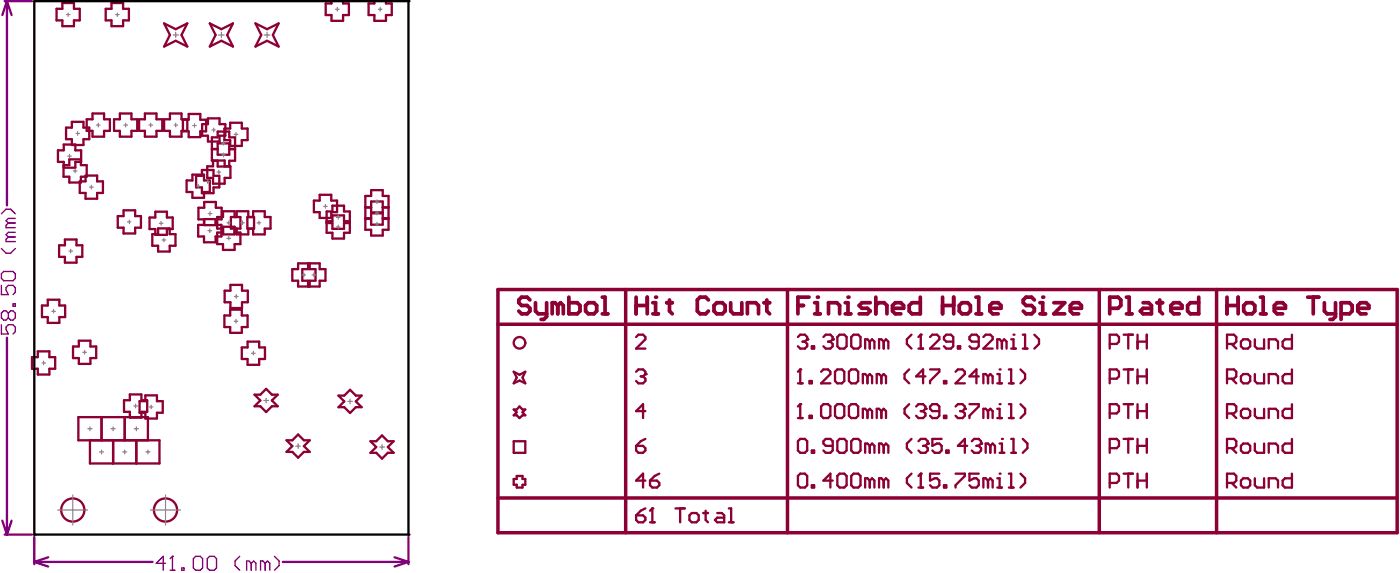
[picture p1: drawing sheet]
<svg xmlns="http://www.w3.org/2000/svg" width="511mm" height="209mm" viewBox="0 0 511 209" stroke-linecap="round" stroke-linejoin="round" font-family="sans-serif">
<g fill="none" stroke="#8d0034" stroke-width=".85">
<path d="M121 0v1.3h-2.2v4.2h2.2v2.1h4.2v-2.1h2.1v-4.2h-2.1v-1.3M136.6 0v1.3h-2.1v4.2h2.1v2.1h4.2v-2.1h2.1v-4.2h-2.1v-1.3M20.6 3.2h2.2v-2.1h4.2v2.1h2.1v4.2h-2.1v2.1h-4.2v-2.1h-2.2zM38.6 3.2h2.1v-2.1h4.2v2.1h2.1v4.2h-2.1v2.1h-4.2v-2.1h-2.1zM59.9 8.5l4.2 2.1 4.2-2.1-2.1 4.2 2.1 4.3-4.2-2.1-4.2 2.1 2.1-4.3zM76.5 8.5l4.3 2.1 4.2-2.1-2.1 4.2 2.1 4.3-4.2-2.1-4.3 2.1 2.2-4.3zM93.2 8.5l4.2 2.1 4.3-2.1-2.1 4.2 2.1 4.3-4.3-2.1-4.2 2.1 2.1-4.3zM21.1 54.8h2.2v-2.1h4.2v2.1h2.1v4.2h-2.1v2.1h-4.2v-2.1h-2.2zM24.1 46.5h2.1v-2.1h4.3v2.1h2.1v4.2h-2.1v2.1h-4.3v-2.1h-2.1zM31.6 43.5h2.1v-2.1h4.3v2.1h2.1v4.2h-2.1v2.1h-4.3v-2.1h-2.1zM41.6 43.5h2.1v-2.1h4.3v2.1h2.1v4.2h-2.1v2.1h-4.3v-2.1h-2.1zM50.8 43.5h2.1v-2.1h4.2v2.1h2.1v4.2h-2.1v2.1h-4.2v-2.1h-2.1z"/>
<path d="M59.9 43.5h2.1v-2.1h4.2v2.1h2.1v4.2h-2.1v2.1h-4.2v-2.1h-2.1zM66.7 43.6h2.2v-2.1h4.2v2.1h2.1v4.3h-2.1v2.1h-4.2v-2.1h-2.2zM73.8 45.3h2.1v-2.2h4.2v2.2h2.1v4.2h-2.1v2.1h-4.2v-2.1h-2.1zM77.3 50.1h2.1v-2.1h4.3v2.1h2.1v8.5h-2.1v2.1h-4.3v-2.1h-2.1zM77.3 54.4h2.1M77.3 54.3h2.1M79.4 52.3h4.3v4.1h-4.3zM81.9 46.9h2.1v-2.2h4.2v2.2h2.1v4.2h-2.1v2.1h-4.2v-2.1h-2.1zM83.7 54.4h2.1M83.7 54.3h2.1M23.2 60.2h2.1v-2.1h4.2v2.1h2.1v4.2h-2.1v2.1h-4.2v-2.1h-2.1zM29.1 66.1h2.1v-2.1h4.2v2.1h2.2v4.2h-2.2v2.1h-4.2v-2.1h-2.1z"/>
<path d="M43 78.8h2.1v-2.1h4.2v2.1h2.1v4.2h-2.1v2.1h-4.2v-2.1h-2.1zM54.6 79.3h2.1v-2.1h4.2v2.1h2.1v4.2h-2.1v2.1h-4.2v-2.1h-2.1zM68.1 65.8h2.1v-2.1h4.2v2.1h2.1v4.2h-2.1v2.1h-4.2v-2.1h-2.1zM71.6 64.1h2.1v-2.1h4.2v2.1h2.1v4.2h-2.1v2.1h-4.2v-2.1h-2.1zM72.4 75.7h2.1v-2.1h4.2v2.1h2.2v4.2h-8.5zM74.4 79.9v2.1h-2.1v4.2h2.1v2.1h4.3v-2.1h2.1v-4.2h-2.1v-2.1M74.5 79.9v2.2h4.2v-2.2M75.6 60.6h2.1v-2.1h4.3v2.1h2.1v4.2h-2.1v2.1h-4.3v-2.1h-2.1zM84.2 79.1h3.5v4.2h-3.5zM85.6 79.1v-2.1h-4.2v2.1h-2.1v4.2h2.1M86.4 79.1v-2.1h4.2v2.1M90.3 79.1h2.4v4.2h-2.4z"/>
<path d="M92.4 79.1v-2.1h4.2v2.1h2.1v4.2h-2.1v2.1h-4.2v-2.1M114.5 73.1h2.1v-2.1h4.3v2.1h2.1v4.2h-2.1v2.1h-4.3v-2.1h-2.1zM119.2 77.1h2.1v-2.1h4.2v2.1h2.1v7.7h-2.1v2.2h-4.2v-2.2h-2.1zM133.3 71.4h2.1v-2.1h4.2v2.1h2.2v12.3h-2.2v2.2h-4.2v-2.2h-2.1zM133.3 79.5h2.1v-6.1h4.2v6.1h2.2M133.3 79.8h2.1v2.1h4.2v-2.1h2.2M133.3 75.6h2.1M135.4 77.8h4.2M135.4 77.4h4.2M139.6 75.6h2.2M21.6 89.4h2.1v-2.1h4.2v2.1h2.1v4.2h-2.1v2.1h-4.2v-2.1h-2.1zM55.6 85.3h2.1v-2.1h4.2v2.1h2.1v4.3h-2.1v2.1h-4.2v-2.1h-2.1z"/>
<path d="M81.4 84.8h-2.1v4.2h2.1v2.1h4.2v-2.1h2.1v-4.2h-2.1M81.4 82.6h4.2v2.8h-4.2zM86.4 83.3v2.1h4.2v-2.1M106.7 98.1h2.1v-2.1h7.8v2.1h2.2v4.2h-2.2v2.1h-7.8v-2.1h-2.1zM112.4 96v2.1h-2.1v4.2h2.1v2.1M113 96v2.1h2.1v4.2h-2.1v2.1M119.2 80.6h2.1v-2.1h4.2v2.1h2.1M119.2 81.3h2.1v2.1h4.2v-2.1h2.1M15.3 111.3h2.1v-2.1h4.3v2.1h2.1v4.3h-2.1v2.1h-4.3v-2.1h-2.1zM81.9 115h2.1v-2.1h4.2v2.1h2.1v4.2h-2.1v2.1h-4.2v-2.1h-2.1zM82 105.9h2.1v-2.1h4.2v2.1h2.1v4.3h-2.1v2.1h-4.2v-2.1h-2.1zM11.7 130.2h2.1v-2.1h4.2v2.1h2.1v4.2h-2.1v2.1h-4.2v-2.1h-2.1z"/>
<path d="M26.6 126.3h2.2v-2.1h4.2v2.1h2.1v4.2h-2.1v2.1h-4.2v-2.1h-2.2zM88.2 126.6h2.1v-2.1h4.3v2.1h2.1v4.3h-2.1v2.1h-4.3v-2.1h-2.1zM187.4 135.5l2.2 1.1 2.1-1.1-1 2.1 1 2.1-2.1-1-2.2 1 1.1-2.1zM232.1 135.5l.8-.9h1.7l.9 .9v.8M37 152v8.5M45.3 145.9h2.1v-2.1h4.2v2.1h2.1v4.2h-2.1v2.1h-4.2v-2.1h-2.1zM45.5 152v8.5M50.9 146.2h2.1v-2.1h4.3v2.1h2.1v4.2h-2.1v2.1h-4.3v-2.1h-2.1zM92.9 143.9h2.1l2.1-2.2 2.1 2.2h2.1l-2.1 2.1 2.1 2.1h-2.1l-2.1 2.1-2.1-2.1h-2.1l2.1-2.1zM123.5 144.2h2.1l2.1-2.1 2.1 2.1h2.2l-2.2 2.1 2.2 2.1h-2.2l-2.1 2.1-2.1-2.1h-2.1l2.1-2.1zM187.4 149.3h1.1l1.1-1.1 1.1 1.1h1l-1 1 1 1.1h-1l-1.1 1-1.1-1h-1.1l1.1-1.1zM235.5 160l-1.7 .8-1.7 1.7"/>
<path d="M235.5 149.8h-3.4l2.5-2.5v5.1M32.8 160.5v8.4h25.4v-8.4h-29.6v-8.5h25.4v8.5M41.3 160.5v8.4M49.7 160.5v8.4M104.5 160.5h2.2l2.1-2.1 2.1 2.1h2.1l-2.1 2.1 2.1 2.1h-2.1l-2.1 2.1-2.1-2.1h-2.2l2.2-2.1zM135.2 160.8h2.1l2.1-2.1 2.1 2.1h2.1l-2.1 2.1 2.1 2.1h-2.1l-2.1 2.2-2.1-2.2h-2.1l2.1-2.1zM187.4 160.8h4.3v4.2h-4.3zM187.4 174.6h1.1v-1.1h2.2v1.1h1v2.1h-1v1h-2.2v-1h-1.1zM232.1 162.5h2.5l.9 .9v.8l-.9 .8h-1.7l-.8-.8z"/>
</g>
<path d="M181.7 105.5h328.1v88.7h-328.1zM181.7 118.2h328.1M228.3 105.5v88.7M287.3 105.5v88.7M401.1 105.5v88.7M443.9 105.5v88.7M181.7 181.5h328.1" fill="none" stroke="#8d0034" stroke-width="1.3"/>
<circle cx="235.5" cy="136.3" r=".42" fill="#8d0034"/>
<g fill="none" stroke="#8d0034" stroke-width=".85">
<path d="M232.1 122.8l.8-.8h1.7l.9 .8v.9l-3.4 3.4h3.4M233.8 137.2h.8M234.6 137.2l.9 .8v.9l-.9 .8h-1.7l-.8-.8M235.5 136.3l-.9 .9M404.9 125.4h2.5l.9-.9v-1.7l-.9-.8h-2.5v5.1M404.9 138h2.5l.9-.8v-1.7l-.9-.9h-2.5v5.1M410 122h3.4M410 134.6h3.4M411.7 122v5.1M411.7 134.6v5.1M415.1 137.2h3.3M415.1 122v5.1"/>
<path d="M415.1 134.6v5.1M415.1 124.5h3.3M418.4 122v5.1M418.4 134.6v5.1M447.7 125.4h2.5l.9-.9v-1.7l-.9-.8h-2.5v5.1M447.7 138h2.5l.9-.8v-1.7l-.9-.9h-2.5v5.1M449.4 138l1.7 1.7M449.4 125.4l1.7 1.7M452.8 137.2l.8-.9h1.7l.9 .9v1.7l-.9 .8h-1.7l-.8-.8zM452.8 124.5l.8-.8h1.7l.9 .8v1.7l-.9 .9h-1.7l-.8-.9zM457.9 136.3v2.6l.8 .8h2.5v-3.4M457.9 123.7v2.5l.8 .9h2.5v-3.4"/>
<path d="M462.9 127.1v-3.4h2.6l.8 .8v2.6M462.9 139.7v-3.4h2.6l.8 .9v2.5M471.4 134.6v5.1h-2.6l-.8-.8v-1.7l.8-.9h2.6M471.4 122v5.1h-2.6l-.8-.9v-1.7l.8-.8h2.6M404.9 150.7h2.5l.9-.9v-1.6l-.9-.9h-2.5v5.1M410 160h3.4M410 147.3h3.4M411.7 147.3v5.1M411.7 160v5M415.1 147.3v5.1M415.1 160v5M415.1 149.8h3.3"/>
<path d="M418.4 147.3v5.1M418.4 160v5M447.7 150.7h2.5l.9-.9v-1.6l-.9-.9h-2.5v5.1M449.4 150.7l1.7 1.7M452.8 149.8l.8-.8h1.7l.9 .8v1.7l-.9 .9h-1.7l-.8-.9zM457.9 149v2.5l.8 .9h2.5v-3.4M462.9 152.4v-3.4h2.6l.8 .8v2.6M471.4 160v5h-2.6l-.8-.8v-1.7l.8-.8h2.6M471.4 147.3v5.1h-2.6l-.8-.9v-1.7l.8-.8h2.6M235.5 175.2h-3.4l2.5-2.6v5.1M237.2 175.2h2.5l.9 .8v.9l-.9 .8h-1.7l-.8-.8zM240.6 172.6l-1.7 .9-1.7 1.7"/>
<path d="M404.9 163.4h2.5l.9-.9v-1.7l-.9-.8h-2.5v5M404.9 176h2.5l.9-.8v-1.7l-.9-.9h-2.5v5.1M410 172.6h3.4M411.7 172.6v5.1M415.1 175.2h3.3M415.1 172.6v5.1M415.1 162.5h3.3M418.4 172.6v5.1M447.7 163.4h2.5l.9-.9v-1.7l-.9-.8h-2.5v5M447.7 176h2.5l.9-.8v-1.7l-.9-.9h-2.5v5.1M449.4 163.4l1.7 1.6M449.4 176l1.7 1.7"/>
<path d="M452.8 175.2l.8-.9h1.7l.9 .9v1.7l-.9 .8h-1.7l-.8-.8zM452.8 162.5l.8-.8h1.7l.9 .8v1.7l-.9 .8h-1.7l-.8-.8zM457.9 174.3v2.6l.8 .8h2.5v-3.4M457.9 161.7v2.5l.8 .8h2.5v-3.3M462.9 165v-3.3h2.6l.8 .8v2.5M462.9 177.7v-3.4h2.6l.8 .9v2.5M471.4 172.6v5.1h-2.6l-.8-.8v-1.7l.8-.9h2.6M232.1 187.8h2.5l.9 .9v.8l-.9 .9h-1.7l-.8-.9zM235.5 185.3l-1.7 .8-1.7 1.7M237.2 190.4h1.7M238 185.3v5.1"/>
</g>
<g fill="none" stroke="#8d0034" stroke-width="1.4">
<path d="M193.4 109.3l-1.1-1h-2l-1 1v1l1 1h2l1.1 1.1v1l-1.1 1h-2l-1-1M195.4 110.3v3.1l1 1h3M199.4 110.3v5.1l-1 1h-1M203.5 111.3l1-1 1 1v3.1M203.5 111.3l-1-1h-1v4.1M203.5 111.3v3.1M207.6 108.3v6.1h3l1-1v-2.1l-1-1h-3M213.7 111.3l1-1h2l1 1v2.1l-1 1h-2l-1-1zM219.7 108.3h1.1v6.1M219.7 114.4h2.1M404.9 112.4h3l1.1-1.1v-2l-1.1-1h-3v6.1M411 108.3h1v6.1"/>
<path d="M411 114.4h2M417.1 110.3h2l1 1v3.1h-3l-1-1 1-1h3M422.2 110.3h2M423.2 109.3v4.1l1 1M427.2 112.4h4.1v-1.1l-1-1h-2.1l-1 1v2.1l1 1h2.1M437.4 108.3v6.1h-3.1l-1-1v-2.1l1-1h3.1"/>
</g>
<circle cx="238" cy="185.3" r=".42" fill="#8d0034"/>
<g fill="none" stroke="#8d0034" stroke-width=".85">
<path d="M332.6 160l-1.7 1.7v1.7l1.7 1.6M291.1 160.8l.9-.8h1.7l.8 .8v3.4l-.8 .8h-1.7l-.9-.8zM296.2 164.2h.9v.8h-.9zM303.8 162.5h-2.5l-.9-.8v-.9l.9-.8h1.7l.8 .8v3.4l-.8 .8h-1.7l-.9-.8M305.5 160.8l.9-.8h1.7l.8 .8v3.4l-.8 .8h-1.7l-.9-.8zM310.6 160.8l.8-.8h1.7l.9 .8v3.4l-.9 .8h-1.7l-.8-.8zM317.4 162.5l-.9-.8h-.8v3.3M317.4 162.5v2.5M317.4 162.5l.8-.8 .9 .8v2.5M322.4 162.5l-.8-.8h-.9v3.3M322.4 162.5v2.5M322.4 162.5l.9-.8 .8 .8v2.5"/>
<path d="M335.1 160.8l.9-.8h1.7l.8 .8v.9M238 185.3l-.8 .8M246.5 185.3h3.4M248.2 185.3v5.1M251.6 187.8l.8-.8h1.7l.8 .8v1.7l-.8 .9h-1.7l-.8-.9zM256.6 187h1.7M257.5 186.1v3.4l.8 .9M261.7 187h1.7l.8 .8v2.6h-2.5l-.8-.9 .8-.8h2.5M265.9 185.3h.9v5.1M265.9 190.4h1.7"/>
</g>
<circle cx="338.5" cy="161.7" r=".42" fill="#8d0034"/>
<path d="M343.6 160h-3.4v2.5l1.7-.8h.8l.9 .8v1.7l-.9 .8h-1.7l-.8-.8M336.8 162.5h.9M337.7 162.5l.8 .9v.8l-.8 .8h-1.7l-.9-.8M338.5 161.7l-.8 .8M345.3 164.2h.8v.8h-.8zM352.9 162.5h-3.4l2.5-2.5v5M354.6 160.8l.8-.8h1.7l.9 .8v.9" fill="none" stroke="#8d0034" stroke-width=".85"/>
<circle cx="358" cy="161.7" r=".42" fill="#8d0034"/>
<path d="M356.3 162.5h.8M357.1 162.5l.9 .9v.8l-.9 .8h-1.7l-.8-.8M358 161.7l-.9 .8M361.3 162.5l-.8-.8h-.8v3.3M361.3 162.5v2.5M361.3 162.5l.9-.8 .8 .8v2.5M364.7 165h1.7M364.7 161.7h.9v3.3" fill="none" stroke="#8d0034" stroke-width=".85"/>
<circle cx="365.6" cy="160" r=".42" fill="#8d0034"/>
<path d="M291.1 152.4h1.7M292 147.3v5.1M369 160h.8v5M373.2 160l1.7 1.7v1.7l-1.7 1.6M369 165h1.6" fill="none" stroke="#8d0034" stroke-width=".85"/>
<circle cx="292" cy="147.3" r=".42" fill="#8d0034"/>
<g fill="none" stroke="#8d0034" stroke-width=".85">
<path d="M292 147.3l-.9 .9M295.4 151.5h.8v.9h-.8zM299.6 148.2l.8-.9h1.7l.9 .9v3.3l-.9 .9h-1.7l-.8-.9zM304.7 148.2l.8-.9h1.7l.9 .9v3.3l-.9 .9h-1.7l-.8-.9zM309.7 148.2l.9-.9h1.7l.8 .9v3.3l-.8 .9h-1.7l-.9-.9zM316.5 149.8l-.8-.8h-.9v3.4M316.5 149.8v2.6M316.5 149.8l.9-.8 .8 .8v2.6M321.6 149.8l-.9-.8h-.8v3.4M321.6 149.8v2.6M321.6 149.8l.8-.8 .9 .8v2.6M331.7 147.3l-1.7 1.7v1.7l1.7 1.7"/>
<path d="M334.3 148.2l.8-.9h1.7l.9 .9v.8"/>
</g>
<circle cx="337.7" cy="149" r=".42" fill="#8d0034"/>
<path d="M336 149.8h.8M336.8 149.8l.9 .9v.8l-.9 .9h-1.7l-.8-.9M337.7 149l-.9 .8M342.7 149.8h-2.5l-.8-.8v-.8l.8-.9h1.7l.8 .9v3.3l-.8 .9h-1.7l-.8-.9M344.4 151.5h.9v.9h-.9zM348.7 148.2l.8-.9h1.7l.8 .9v.8" fill="none" stroke="#8d0034" stroke-width=".85"/>
<circle cx="352" cy="149" r=".42" fill="#8d0034"/>
<path d="M350.3 149.8h.9M351.2 149.8l.8 .9v.8l-.8 .9h-1.7l-.8-.9M352 149l-.8 .8M353.7 147.3h3.4v.9l-3.4 3.3v.9M360.5 149.8l-.8-.8h-.9v3.4M360.5 149.8v2.6M360.5 149.8l.8-.8 .9 .8v2.6M363.9 152.4h1.7M363.9 149h.8v3.4" fill="none" stroke="#8d0034" stroke-width=".85"/>
<circle cx="364.7" cy="147.3" r=".42" fill="#8d0034"/>
<path d="M291.1 139.7h1.7M292 134.6v5.1M368.1 152.4h1.7M368.1 147.3h.9v5.1M372.3 147.3l1.7 1.7v1.7l-1.7 1.7" fill="none" stroke="#8d0034" stroke-width=".85"/>
<circle cx="292" cy="134.6" r=".42" fill="#8d0034"/>
<g fill="none" stroke="#8d0034" stroke-width=".85">
<path d="M292 134.6l-.9 .9M295.4 138.9h.8v.8h-.8zM299.6 135.5l.8-.9h1.7l.9 .9v.8l-3.4 3.4h3.4M304.7 135.5l.8-.9h1.7l.9 .9v3.4l-.9 .8h-1.7l-.8-.8zM309.7 135.5l.9-.9h1.7l.8 .9v3.4l-.8 .8h-1.7l-.9-.8zM316.5 137.2l-.8-.9h-.9v3.4M316.5 137.2v2.5M316.5 137.2l.9-.9 .8 .9v2.5M321.6 137.2l-.9-.9h-.8v3.4M321.6 137.2v2.5M321.6 137.2l.8-.9 .9 .9v2.5M331.7 134.6l-1.7 1.7v1.7l1.7 1.7"/>
<path d="M337.7 137.2h-3.4l2.5-2.6v5.1M339.4 134.6h3.3v.9l-3.3 3.4v.8M344.4 138.9h.9v.8h-.9zM348.7 135.5l.8-.9h1.7l.8 .9v.8l-3.3 3.4h3.3M357.1 137.2h-3.4l2.6-2.6v5.1M360.5 137.2l-.8-.9h-.9v3.4M360.5 137.2v2.5M360.5 137.2l.8-.9 .9 .9v2.5M363.9 139.7h1.7M363.9 136.3h.8v3.4"/>
</g>
<circle cx="364.7" cy="134.6" r=".42" fill="#8d0034"/>
<path d="M291.1 122.8l.9-.8h1.7l.8 .8v.9M368.1 139.7h1.7M368.1 134.6h.9v5.1M372.3 134.6l1.7 1.7v1.7l-1.7 1.7" fill="none" stroke="#8d0034" stroke-width=".85"/>
<circle cx="294.5" cy="123.7" r=".42" fill="#8d0034"/>
<path d="M292.8 124.5h.9M293.7 124.5l.8 .9v.8l-.8 .9h-1.7l-.9-.9M294.5 123.7l-.8 .8M296.2 126.2h.9v.9h-.9zM300.4 122.8l.9-.8h1.7l.8 .8v.9" fill="none" stroke="#8d0034" stroke-width=".85"/>
<circle cx="303.8" cy="123.7" r=".42" fill="#8d0034"/>
<g fill="none" stroke="#8d0034" stroke-width=".85">
<path d="M302.1 124.5h.9M303 124.5l.8 .9v.8l-.8 .9h-1.7l-.9-.9M303.8 123.7l-.8 .8M305.5 122.8l.9-.8h1.7l.8 .8v3.4l-.8 .9h-1.7l-.9-.9zM310.6 122.8l.8-.8h1.7l.9 .8v3.4l-.9 .9h-1.7l-.8-.9zM317.4 124.5l-.9-.8h-.8v3.4M317.4 124.5v2.6M317.4 124.5l.8-.8 .9 .8v2.6M322.4 124.5l-.8-.8h-.9v3.4M322.4 124.5v2.6M322.4 124.5l.9-.8 .8 .8v2.6M332.6 122l-1.7 1.7v1.7l1.7 1.7"/>
<path d="M335.1 127.1h1.7M336 122v5.1"/>
</g>
<circle cx="336" cy="122" r=".42" fill="#8d0034"/>
<path d="M336 122l-.9 .8M339.4 122.8l.8-.8h1.7l.8 .8v.9l-3.3 3.4h3.3M347.8 124.5h-2.5l-.9-.8v-.9l.9-.8h1.7l.8 .8v3.4l-.8 .9h-1.7l-.9-.9M349.5 126.2h.8v.9h-.8zM357.1 124.5h-2.5l-.9-.8v-.9l.9-.8h1.7l.8 .8v3.4l-.8 .9h-1.7l-.9-.9M358.8 122.8l.9-.8h1.6l.9 .8v.9l-3.4 3.4h3.4M365.6 124.5l-.9-.8h-.8v3.4M365.6 124.5v2.6M365.6 124.5l.8-.8 .9 .8v2.6M369 127.1h1.6M369 123.7h.8v3.4" fill="none" stroke="#8d0034" stroke-width=".85"/>
<circle cx="369.8" cy="122" r=".42" fill="#8d0034"/>
<path d="M373.2 127.1h1.7M373.2 122h.8v5.1M377.4 122l1.7 1.7v1.7l-1.7 1.7" fill="none" stroke="#8d0034" stroke-width=".85"/>
<path d="M232.1 108.3v6.1M232.1 111.3h4.1M236.2 108.3v6.1M238.2 114.4h2M238.2 110.3h1v4.1" fill="none" stroke="#8d0034" stroke-width="1.4"/>
<circle cx="239.2" cy="108.3" r=".68" fill="#8d0034"/>
<path d="M243.3 110.3h2M244.3 109.3v4.1l1 1M258.5 109.3l-1-1h-2.1l-1 1v4.1l1 1h2.1l1-1M260.5 111.3l1-1h2.1l1 1v2.1l-1 1h-2.1l-1-1zM266.6 110.3v3.1l1 1h3.1v-4.1M272.7 114.4v-4.1h3l1.1 1v3.1M278.8 110.3h2M279.8 109.3v4.1l1 1M291.1 111.3h2.1M295.2 108.3h-4.1v6.1M297.2 110.3h1v4.1M297.2 114.4h2.1" fill="none" stroke="#8d0034" stroke-width="1.4"/>
<circle cx="298.2" cy="108.3" r=".68" fill="#8d0034"/>
<path d="M302.3 114.4v-4.1h3l1.1 1v3.1M308.4 110.3h1v4.1M308.4 114.4h2" fill="none" stroke="#8d0034" stroke-width="1.4"/>
<circle cx="309.4" cy="108.3" r=".68" fill="#8d0034"/>
<g fill="none" stroke="#8d0034" stroke-width="1.4">
<path d="M317.5 110.3h-3l-1 1 1 1.1h2l1 1-1 1h-3M319.6 111.3l1-1h2l1 1v3.1M319.6 108.3v6.1M325.6 112.4h4.1v-1.1l-1-1h-2l-1.1 1v2.1l1.1 1h2M335.8 108.3v6.1h-3l-1.1-1v-2.1l1.1-1h3M343.9 108.3v6.1M343.9 111.3h4.1M348 108.3v6.1M350 111.3l1-1h2.1l1 1v2.1l-1 1h-2.1l-1-1zM356.1 114.4h2M356.1 108.3h1v6.1M361.2 112.4h4v-1.1l-1-1h-2l-1 1v2.1l1 1h2"/>
<path d="M377.4 109.3l-1-1h-2l-1 1v1l1 1h2l1 1.1v1l-1 1h-2l-1-1M379.4 114.4h2.1M379.4 110.3h1.1v4.1"/>
</g>
<circle cx="380.5" cy="108.3" r=".68" fill="#8d0034"/>
<g fill="none" stroke="#8d0034" stroke-width="1.4">
<path d="M384.5 110.3h4l-4 4.1h4M390.5 112.4h4.1v-1.1l-1-1h-2.1l-1 1v2.1l1 1h2.1M447.7 108.3v6.1M447.7 111.3h4.1M451.8 108.3v6.1M453.8 111.3l1-1h2l1.1 1v2.1l-1.1 1h-2l-1-1zM459.9 114.4h2M459.9 108.3h1v6.1M465 112.4h4v-1.1l-1-1h-2l-1 1v2.1l1 1h2M477.1 108.3h4.1M479.2 108.3v6.1M483.2 110.3v3.1l1 1h3.1"/>
<path d="M487.3 110.3v5.1l-1 1h-1M489.3 114.4h3.1l1-1v-2.1l-1-1h-3.1v6.1M495.4 112.4h4.1v-1.1l-1-1h-2.1l-1 1v2.1l1 1h2.1"/>
</g>
<g fill="none" stroke="#8d0034" stroke-width=".85">
<path d="M291.1 173.5l.9-.9h1.7l.8 .9v3.4l-.8 .8h-1.7l-.9-.8zM296.2 176.9h.9v.8h-.9zM303.8 175.2h-3.4l2.6-2.6v5.1M305.5 173.5l.9-.9h1.7l.8 .9v3.4l-.8 .8h-1.7l-.9-.8zM310.6 173.5l.8-.9h1.7l.9 .9v3.4l-.9 .8h-1.7l-.8-.8zM317.4 175.2l-.9-.9h-.8v3.4M317.4 175.2v2.5M317.4 175.2l.8-.9 .9 .9v2.5M322.4 175.2l-.8-.9h-.9v3.4M322.4 175.2v2.5M322.4 175.2l.9-.9 .8 .9v2.5M332.6 172.6l-1.7 1.7v1.7l1.7 1.7"/>
<path d="M335.1 177.7h1.7M336 172.6v5.1"/>
</g>
<circle cx="336" cy="172.6" r=".42" fill="#8d0034"/>
<path d="M336 172.6l-.9 .9M342.7 172.6h-3.3v2.6l1.6-.9h.9l.8 .9v1.7l-.8 .8h-1.7l-.8-.8M344.4 176.9h.9v.8h-.9zM348.7 172.6h3.3v.9l-3.3 3.4v.8M357.1 172.6h-3.4v2.6l1.7-.9h.9l.8 .9v1.7l-.8 .8h-1.7l-.9-.8M360.5 175.2l-.8-.9h-.9v3.4M360.5 175.2v2.5M360.5 175.2l.8-.9 .9 .9v2.5M363.9 174.3h.8v3.4M363.9 177.7h1.7" fill="none" stroke="#8d0034" stroke-width=".85"/>
<circle cx="364.7" cy="172.6" r=".42" fill="#8d0034"/>
<g fill="none" stroke="#8d0034" stroke-width=".85">
<path d="M368.1 177.7h1.7M368.1 172.6h.9v5.1M372.3 172.6l1.7 1.7v1.7l-1.7 1.7"/>
<circle cx="189.6" cy="124.9" r="2.11"/>
<circle cx="26.6" cy="185.9" r="4.2"/>
<circle cx="60.4" cy="185.9" r="4.2"/>
</g>
<g fill="none" stroke="#800080" stroke-width=".85">
<path d="M1.7 .4h10M2.5 .4l1.7 5.1M2.5 .4l-1.7 5.1M2.5 .4v74.5M2.5 123.1v71.7M.8 189.8l1.7 5M1.7 194.8h10M4.2 189.8l-1.7 5M12.5 195.7v9.9M149 195.7v9.9M12.5 204.8l5.1 1.7M12.5 204.8h43.2"/>
<path d="M17.6 203.1l-5.1 1.7M103.2 204.8h45.8M144 203.1l5 1.7M149 204.8l-5 1.7"/>
</g>
<g fill="none" stroke="#800080" stroke-width=".51">
<path d="M.5 77.9l1.7-1.7h1.7l1.7 1.7M5.6 79.6h-2.6l-.8 .9 .8 .8M.5 99.8l.9-.9h3.3l.9 .9v1.7l-.9 .8h-3.3l-.9-.8zM.5 90.6l1.7 1.7h1.7l1.7-1.7M3 81.3l-.8 .8v.9h3.4M3 86.4l-.8 .8v.9h3.4M3 86.4h2.6M3 81.3h2.6M5.6 84.7h-2.6l-.8 .8 .8 .9M.5 104v3.4h2.5l-.8-1.7v-.9l.8-.8h1.7l.9 .8v1.7l-.9 .9M.5 118.4v3.3h2.5l-.8-1.7v-.8l.8-.8h1.7l.9 .8v1.7l-.9 .8M3 114.1l-.8-.8h-.8l-.9 .8v1.7l.9 .9h.8l.8-.9"/>
<path d="M3 114.1l.9-.8h.8l.9 .8v1.7l-.9 .9h-.8l-.9-.9M3 114.1v1.7M4.7 110.8h.9v.8h-.9zM60.4 205.3h-3.4l2.5-2.5v5M62.1 207.8h1.7M62.9 202.8v5"/>
</g>
<circle cx="62.9" cy="202.8" r=".25" fill="#800080"/>
<path d="M62.9 202.8l-.8 .8M66.3 207h.9v.8h-.9zM70.5 203.6l.9-.8h1.7l.8 .8v3.4l-.8 .8h-1.7l-.9-.8zM75.6 203.6l.9-.8h1.7l.8 .8v3.4l-.8 .8h-1.7l-.9-.8zM87.5 202.8l-1.7 1.7v1.7l1.7 1.6M91.7 205.3l-.9-.8h-.8v3.3M91.7 205.3v2.5M91.7 205.3l.8-.8 .9 .8v2.5M96.8 205.3l-.9-.8h-.8v3.3M96.8 205.3v2.5M96.8 205.3l.8-.8 .9 .8v2.5M100.1 202.8l1.7 1.7v1.7l-1.7 1.6" fill="none" stroke="#800080" stroke-width=".51"/>
<g fill="#000">
<circle cx="149" cy=".4" r=".42"/>
<circle cx="12.5" cy="194.8" r=".42"/>
<circle cx="149" cy="194.8" r=".42"/>
</g>
<path d="M12.5 .4h136.5v194.4h-136.5z" fill="none" stroke="#000" stroke-width=".85"/>
<g fill="none" stroke="#808080" stroke-width=".42">
<path d="M24.2 5.3h1.3M24.9 4.7v1.3M42.2 5.3h1.3M42.8 4.7v1.3M63.2 12.7h1.9M64.1 11.7v2M79.8 12.7h2M80.8 11.7v2M96.4 12.7h2.1M97.4 11.7v2M122.4 3.4h1.3M123.1 2.7v1.4"/>
<path d="M138 3.4h1.4M138.7 2.7v1.4M24.7 56.9h1.4M25.4 56.2v1.4M27.7 48.6h1.3M28.3 48v1.3M35.2 45.6h1.3M35.9 44.9v1.4M45.2 45.6h1.3M45.8 44.9v1.4M54.3 45.6h1.4M55 44.9v1.4"/>
<path d="M63.5 45.6h1.3M64.1 44.9v1.4M70.3 45.8h1.3M71 45.1v1.2M77.3 47.4h1.3M78 46.7v1.3M80.9 56.5h1.3M80.9 52.2h1.3M81.5 51.5v1.3M81.5 55.8v1.4M85.4 49h1.4M86.1 48.3v1.3"/>
<path d="M26.7 62.3h1.4M27.4 61.6v1.4M32.6 68.2h1.4M33.3 67.5v1.4M71.6 67.9h1.4M72.3 67.2v1.3M75.1 66.2h1.4M75.8 65.6v1.3M76 77.8h1.3M76.6 77.2v1.3M79.2 62.7h1.3M79.8 62v1.3"/>
<path d="M118.1 75.2h1.3M118.8 74.5v1.4M122.7 79.2h1.4M123.4 78.5v1.4M136.9 73.5h1.3M136.9 77.7h1.3M137.5 72.9v1.3M137.5 77v1.3M25.1 91.5h1.4M25.8 90.8v1.4M46.5 80.9h1.3M47.2 80.2v1.4"/>
<path d="M58.1 81.4h1.4M58.8 80.7v1.4M59.1 87.5h1.4M59.8 86.9v1.2M75.9 84.1h1.3M76.5 83.4v1.4M82.8 81.2h1.4M82.8 86.9h1.4M83.5 80.5v1.3M83.5 86.2v1.3M87.8 81.2h1.4M88.5 80.5v1.3"/>
<path d="M93.8 81.2h1.4M94.5 80.5v1.3M110.9 99.5v1.4M114.5 99.5v1.4M122.7 82.7h1.4M123.4 82.1v1.3M136.9 81.6h1.3M137.5 81v1.3M18.9 113.5h1.3M19.5 112.8v1.3M85.4 117.1h1.4M85.5 108.1h1.4"/>
<path d="M86.1 116.4v1.4M86.2 107.4v1.2M110.2 100.2h1.3M113.9 100.2h1.3M15.3 132.3h1.3M15.9 131.6v1.4M30.2 128.4h1.3M30.9 127.7v1.4M91.8 128.7h1.3M92.5 128.1v1.2M32.1 156.3h1.5M32.8 155.6v1.4"/>
<path d="M40.5 156.3h1.5M41.3 155.6v1.4M48.8 148h1.4M49 156.3h1.5M49.5 147.3v1.4M49.7 155.6v1.4M54.5 148.3h1.3M55.1 147.6v1.4M96.3 146h1.6M97.1 145.1v1.7M127 146.3h1.6M127.7 145.5v1.6"/>
<path d="M36.3 164.7h1.5M37 164v1.5M44.7 164.7h1.6M45.5 164v1.5M53.2 164.7h1.5M54 164v1.5M107.9 162.6h1.7M108.8 161.7v1.7M138.5 162.9h1.7M139.4 162.1v1.7M21.1 185.9h10.9M26.6 180.4v11"/>
<path d="M54.9 185.9h10.9M60.4 180.4v11"/>
</g>
</svg>
